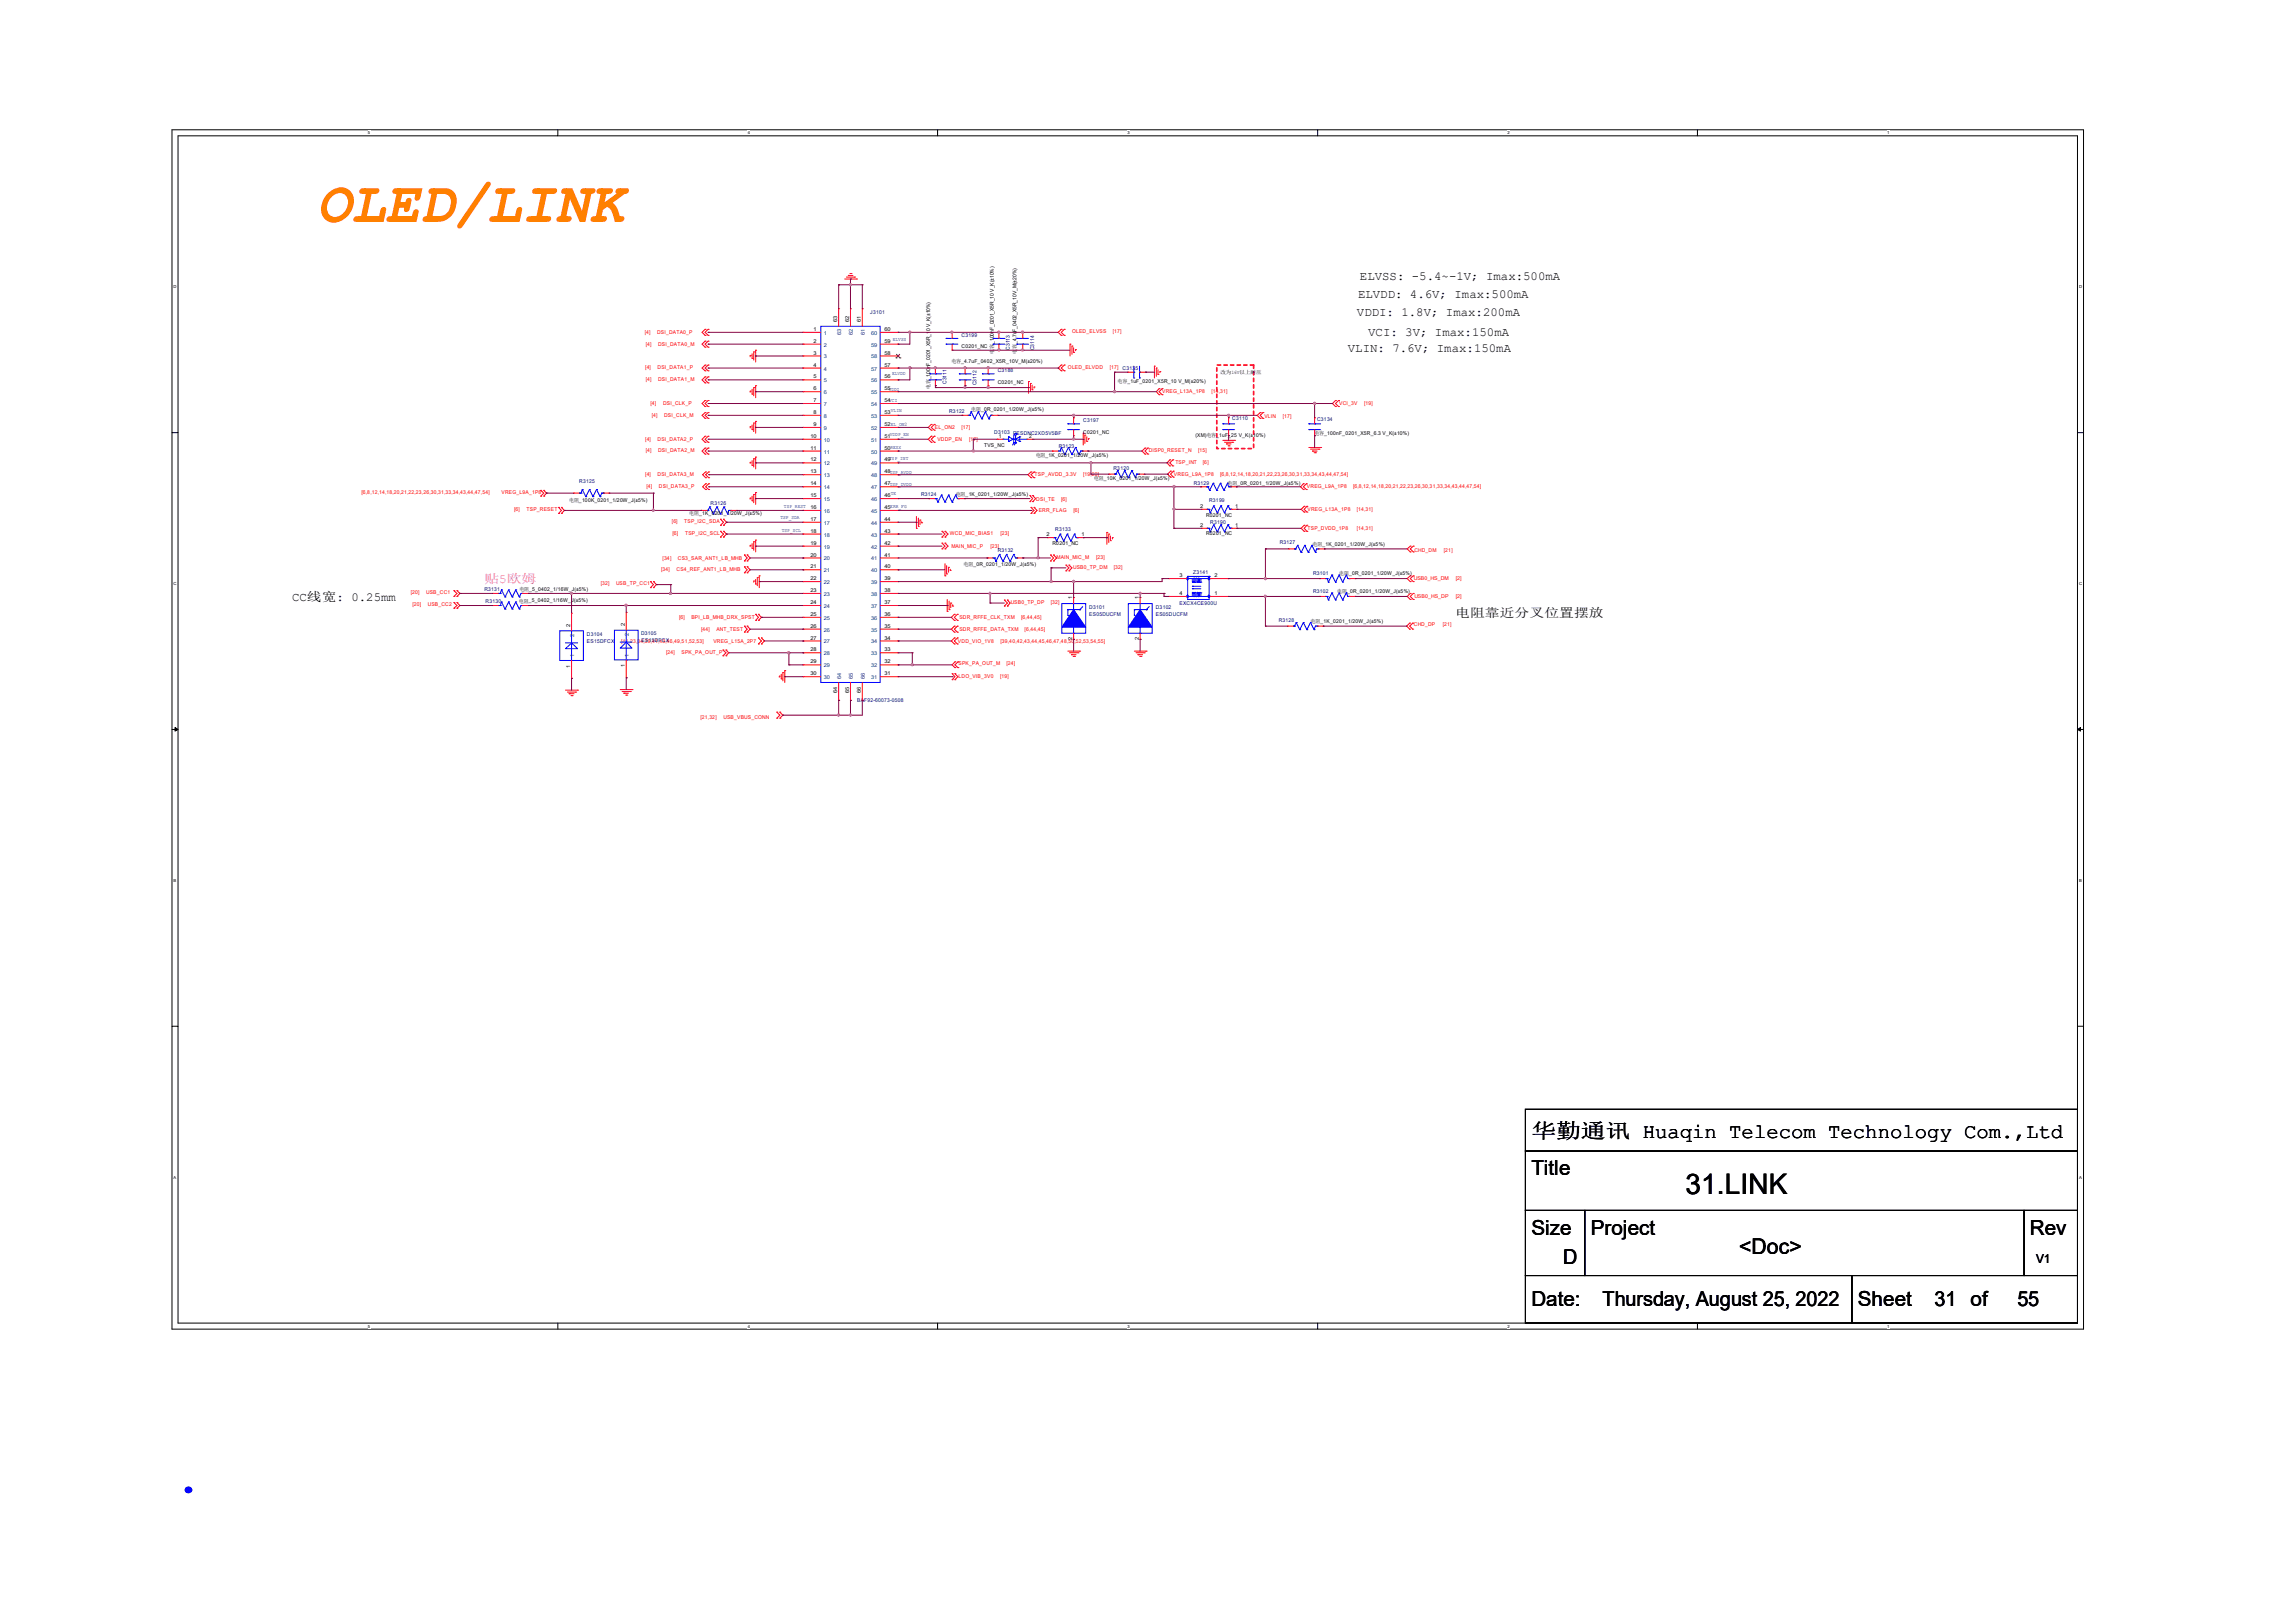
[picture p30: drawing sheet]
<svg xmlns="http://www.w3.org/2000/svg" width="350mm" height="250mm" viewBox="0 0 350 250" stroke-linecap="round" stroke-linejoin="round" font-family="sans-serif">
<defs><g id="words">
<text font-size="8.8" fill="#ff8000" x="48.8" y="34.2">OLED/LINK</text>
<text font-size="8.5" fill="#00f" x="26.5" y="229.9">.</text>
<text font-size="4.4" x="259.7" y="183.9">31.LINK</text>
<text font-size="3.3" x="267.9" y="193.1">&lt;Doc&gt;</text>
<g font-size="3.2">
<text x="235.9" y="175.2">华勤通讯 Huaqin Telecom Technology Com.,Ltd</text>
<text x="235.9" y="181">Title</text>
<text x="235.9" y="190.2">Size</text>
<text x="245.1" y="190.2">Project</text>
<text x="312.7" y="190.2">Rev</text>
<text x="240.8" y="194.7">D</text>
<text x="235.9" y="201.1">Date:</text>
<text x="246.9" y="201.1">Thursday, August 25, 2022</text>
<text x="286.2" y="201.1">Sheet</text>
<text x="298" y="201.1">31 of</text>
<text x="310.8" y="201.1">55</text>
</g>
<g font-size="1.9">
<text x="209.2" y="45.9">ELVDD: 4.6V; Imax:500mA</text>
<text x="209.5" y="43.1">ELVSS: -5.4~-1V; Imax:500mA</text>
<text x="209" y="48.7">VDDI: 1.8V; Imax:200mA</text>
<text x="210.8" y="51.7">VCI: 3V; Imax:150mA</text>
<text x="207.6" y="54.2">VLIN: 7.6V; Imax:150mA</text>
<text x="45" y="92.6">CC线宽: 0.25mm</text>
<text x="224.2" y="95.1">电阻靠近分叉位置摆放</text>
<text x="313.6" y="194.5">V1</text>
</g>
<text font-size="1.9" fill="#f0f" x="74.6" y="89.8">贴5欧姆</text>
<g font-size=".8" fill="#f00">
<text x="99.3" y="51.4">[4]</text>
<text x="99.5" y="53.2">[4]</text>
<text x="101.2" y="51.4">DSI_DATA0_P</text>
<text x="101.4" y="53.2">DSI_DATA0_M</text>
<text x="165.1" y="51.3">OLED_ELVSS</text>
<text x="171.4" y="51.3">[17]</text>
<text x="99.4" y="56.9">[4]</text>
<text x="99.5" y="58.7">[4]</text>
<text x="101.3" y="56.9">DSI_DATA1_P</text>
<text x="101.4" y="58.7">DSI_DATA1_M</text>
<text x="164.5" y="56.9">OLED_ELVDD</text>
<text x="170.9" y="56.9">[17]</text>
<text x="100.2" y="62.4">[4]</text>
<text x="100.4" y="64.2">[4]</text>
<text x="102.1" y="62.4">DSI_CLK_P</text>
<text x="102.3" y="64.2">DSI_CLK_M</text>
<text x="179" y="60.5">VREG_L13A_1P8</text>
<text x="186.6" y="60.5">[14,31]</text>
<text x="194.8" y="64.3">VLIN</text>
<text x="197.6" y="64.3">[17]</text>
<text x="206.3" y="62.4">VCI_3V</text>
<text x="210.1" y="62.4">[19]</text>
<text x="99.4" y="67.9">[4]</text>
<text x="99.5" y="69.7">[4]</text>
<text x="101.3" y="67.9">DSI_DATA2_P</text>
<text x="101.4" y="69.7">DSI_DATA2_M</text>
<text x="144" y="66">EL_ON2</text>
<text x="144.4" y="68">VDDP_EN</text>
<text x="148.1" y="66">[17]</text>
<text x="149.3" y="68">[17]</text>
<text x="177" y="69.7">DISP0_RESET_N</text>
<text x="181.1" y="71.5">TSP_INT</text>
<text x="184.6" y="69.7">[15]</text>
<text x="185.3" y="71.5">[6]</text>
<text x="55.7" y="76.1">[6,8,12,14,18,20,21,22,23,26,30,31,33,34,43,44,47,54]</text>
<text x="77.3" y="76.1">VREG_L9A_1P8</text>
<text x="99.4" y="73.3">[4]</text>
<text x="99.6" y="75.2">[4]</text>
<text x="101.3" y="73.3">DSI_DATA3_M</text>
<text x="101.5" y="75.2">DSI_DATA3_P</text>
<text x="159.4" y="73.3">TSP_AVDD_3.3V</text>
<text x="159.6" y="77.1">DSI_TE</text>
<text x="163.5" y="77.1">[6]</text>
<text x="166.8" y="73.3">[19,20]</text>
<text x="180.8" y="73.3">VREG_L9A_1P8</text>
<text x="188" y="73.3">[6,8,12,14,18,20,21,22,23,26,30,31,33,34,43,44,47,54]</text>
<text x="201.3" y="75.2">VREG_L9A_1P8</text>
<text x="208.5" y="75.2">[6,8,12,14,18,20,21,22,23,26,30,31,33,34,43,44,47,54]</text>
<text x="79.2" y="78.7">[6]</text>
<text x="81.1" y="78.7">TSP_RESET</text>
<text x="103.5" y="80.6">[6]</text>
<text x="103.6" y="82.5">[6]</text>
<text x="105.4" y="80.6">TSP_I2C_SDA</text>
<text x="105.5" y="82.5">TSP_I2C_SCL</text>
<text x="146.3" y="82.5">WCD_MIC_BIAS1</text>
<text x="154.1" y="82.5">[23]</text>
<text x="160" y="78.9">ERR_FLAG</text>
<text x="165.4" y="78.9">[6]</text>
<text x="201.4" y="78.7">VREG_L13A_1P8</text>
<text x="201.4" y="81.6">TSP_DVDD_1P8</text>
<text x="209" y="78.7">[14,31]</text>
<text x="209" y="81.6">[14,31]</text>
<text x="101.9" y="88">[34]</text>
<text x="102.1" y="86.2">[34]</text>
<text x="104.2" y="88">CS4_REF_ANT1_LB_MHB</text>
<text x="104.4" y="86.2">CS3_SAR_ANT1_LB_MHB</text>
<text x="146.6" y="84.3">MAIN_MIC_P</text>
<text x="152.6" y="84.3">[23]</text>
<text x="162.8" y="86.2">MAIN_MIC_M</text>
<text x="165.3" y="87.7">USB0_TP_DM</text>
<text x="168.9" y="86.2">[23]</text>
<text x="171.6" y="87.7">[32]</text>
<text x="217.8" y="89.3">USB0_HS_DM</text>
<text x="217.9" y="85">CHD_DM</text>
<text x="222.4" y="85">[21]</text>
<text x="224.3" y="89.3">[2]</text>
<text x="63.3" y="91.5">[20]</text>
<text x="63.6" y="93.4">[20]</text>
<text x="65.7" y="91.5">USB_CC1</text>
<text x="65.9" y="93.4">USB_CC2</text>
<text x="92.6" y="90.2">[32]</text>
<text x="94.9" y="90.2">USB_TP_CC1</text>
<text x="104.6" y="95.3">[6]</text>
<text x="106.5" y="95.3">BPI_LB_MHB_DRX_SPST</text>
<text x="147.8" y="95.4">SDR_RFFE_CLK_TXM</text>
<text x="155.7" y="93.1">USB0_TP_DP</text>
<text x="157.3" y="95.4">[6,44,45]</text>
<text x="161.9" y="93.1">[32]</text>
<text x="217.9" y="92.1">USB0_HS_DP</text>
<text x="224.3" y="92.1">[2]</text>
<text x="95.7" y="99">[14,23,34,39,41,43,46,49,51,52,53]</text>
<text x="102.6" y="100.8">[24]</text>
<text x="105" y="100.8">SPK_PA_OUT_P</text>
<text x="108" y="97.1">[44]</text>
<text x="109.9" y="99">VREG_L15A_2P7</text>
<text x="110.4" y="97.1">ANT_TEST</text>
<text x="147.6" y="99">VDD_VIO_1V8</text>
<text x="147.8" y="97.2">SDR_RFFE_DATA_TXM</text>
<text x="154.1" y="99">[39,40,42,43,44,45,46,47,48,50,52,53,54,55]</text>
<text x="157.8" y="97.2">[6,44,45]</text>
<text x="217.8" y="96.5">CHD_DP</text>
<text x="222.3" y="96.5">[21]</text>
<text x="147.7" y="104.4">LDO_VIB_3V0</text>
<text x="147.7" y="102.5">SPK_PA_OUT_M</text>
<text x="154.1" y="104.4">[19]</text>
<text x="155" y="102.5">[24]</text>
<text x="107.9" y="110.8">[21,32]</text>
<text x="111.5" y="110.8">USB_VBUS_CONN</text>
</g>
<g font-size=".8">
<text x="125.3" y="51">1</text>
<text x="125.3" y="52.8">2</text>
<text x="129" y="49.6" transform="rotate(-90 129 49.6)">63</text>
<text x="130.8" y="49.6" transform="rotate(-90 130.8 49.6)">62</text>
<text x="132.6" y="49.6" transform="rotate(-90 132.6 49.6)">61</text>
<text x="136.2" y="52.8">59</text>
<text x="136.2" y="51">60</text>
<text x="148.1" y="53.6">C0201_NC</text>
<text x="125.3" y="54.6">3</text>
<text x="125.3" y="56.5">4</text>
<text x="125.3" y="58.3">5</text>
<text x="136.2" y="58.3">56</text>
<text x="136.2" y="56.5">57</text>
<text x="136.2" y="54.6">58</text>
<text x="143.3" y="60" transform="rotate(-90 143.3 60)">电容_100nF_0201_X5R_10 V_K(±10%)</text>
<text x="146.6" y="55.9">电容_4.7uF_0402_X5R_10V_M(±20%)</text>
<text x="153.1" y="54.5" transform="rotate(-90 153.1 54.5)">电容_100nF_0201_X5R_10 V_K(±10%)</text>
<text x="153.7" y="59.1">C0201_NC</text>
<text x="156.6" y="54.5" transform="rotate(-90 156.6 54.5)">电容_4.7uF_0402_X5R_10V_M(±20%)</text>
<text x="172.2" y="59">电容_1uF_0201_X5R_10 V_M(±20%)</text>
<text x="188" y="57.6">改为16V以上耐压</text>
<text x="125.3" y="60.1">6</text>
<text x="125.3" y="61.9">7</text>
<text x="125.3" y="63.8">8</text>
<text x="125.3" y="65.6">9</text>
<text x="136.2" y="65.6">52EL_ON2</text>
<text x="136.2" y="63.8">53</text>
<text x="136.2" y="61.9">54VCI</text>
<text x="136.2" y="60.1">55VDDI</text>
<text x="149.6" y="63.4">电阻_0R_0201_1/20W_J(±5%)</text>
<text x="124.9" y="67.4">10</text>
<text x="124.9" y="69.3">11</text>
<text x="124.9" y="71.1">12</text>
<text x="136.2" y="71.1">49</text>
<text x="136.2" y="69.3">50RESX</text>
<text x="136.2" y="67.4">51</text>
<text x="151.6" y="68.9">TVS_NC</text>
<text x="153.9" y="67.5">1</text>
<text x="158.5" y="67.5">2</text>
<text x="159.5" y="70.4">电阻_1K_0201_1/20W_J(±5%)</text>
<text x="166.9" y="66.8">C0201_NC</text>
<text x="184.2" y="67.3">(XM)电容_1uF_25 V_K(±10%)</text>
<text x="202.5" y="66.9">电容_100nF_0201_X5R_6.3 V_K(±10%)</text>
<text x="87.7" y="77.3">电阻_100K_0201_1/20W_J(±5%)</text>
<text x="124.9" y="72.9">13</text>
<text x="124.9" y="74.8">14</text>
<text x="124.9" y="76.6">15</text>
<text x="136.2" y="76.6">46</text>
<text x="136.2" y="74.8">47TSP_DVDD</text>
<text x="136.2" y="72.9">48TSP_AVDD</text>
<text x="147.2" y="76.4">电阻_1K_0201_1/20W_J(±5%)</text>
<text x="168.5" y="74">电阻_10K_0201_1/20W_J(±5%)</text>
<text x="189.1" y="74.7">电阻_0R_0201_1/20W_J(±5%)</text>
<text x="106.2" y="79.4">电阻_1K_0201_1/20W_J(±5%)</text>
<text x="124.9" y="78.4">16</text>
<text x="124.9" y="80.2">17</text>
<text x="124.9" y="82">18</text>
<text x="124.9" y="83.9">19</text>
<text x="136.2" y="83.9">42</text>
<text x="136.2" y="82">43</text>
<text x="136.2" y="80.2">44</text>
<text x="136.2" y="78.4">45ERR_FG</text>
<text x="161.2" y="82.6">2</text>
<text x="162.1" y="84">R0201_NC</text>
<text x="166.6" y="82.6">1</text>
<text x="184.9" y="78.2">2</text>
<text x="184.9" y="81.2">2</text>
<text x="185.8" y="79.6">R0201_NC</text>
<text x="185.8" y="82.5">R0201_NC</text>
<text x="190.3" y="78.2">1</text>
<text x="190.3" y="81.2">1</text>
<text x="124.9" y="85.7">20</text>
<text x="124.9" y="87.6">21</text>
<text x="124.9" y="89.4">22</text>
<text x="136.2" y="89.4">39</text>
<text x="136.2" y="87.6">40</text>
<text x="136.2" y="85.7">41</text>
<text x="148.4" y="87.3">电阻_0R_0201_1/20W_J(±5%)</text>
<text x="181.7" y="88.9">3</text>
<text x="187.1" y="88.9">2</text>
<text x="202.2" y="84.1">电阻_1K_0201_1/20W_J(±5%)</text>
<text x="206.3" y="88.6">电阻_0R_0201_1/20W_J(±5%)</text>
<text x="79.9" y="92.8">电阻_5_0402_1/16W_J(±5%)</text>
<text x="80" y="91.1">电阻_5_0402_1/16W_J(±5%)</text>
<text x="124.9" y="91.2">23</text>
<text x="124.9" y="93.1">24</text>
<text x="124.9" y="94.9">25</text>
<text x="136.2" y="94.9">36</text>
<text x="136.2" y="93.1">37</text>
<text x="136.2" y="91.2">38</text>
<text x="165.2" y="92.3" transform="rotate(-90 165.2 92.3)">1</text>
<text x="175.4" y="92.3" transform="rotate(-90 175.4 92.3)">1</text>
<text x="181.7" y="91.7">4</text>
<text x="187.1" y="91.7">1</text>
<text x="206" y="91.3">电阻_0R_0201_1/20W_J(±5%)</text>
<text x="87.8" y="96.5" transform="rotate(-90 87.8 96.5)">2</text>
<text x="96.3" y="96.4" transform="rotate(-90 96.3 96.4)">2</text>
<text x="124.9" y="96.7">26</text>
<text x="124.9" y="98.5">27</text>
<text x="124.9" y="100.3">28</text>
<text x="136.2" y="100.3">33</text>
<text x="136.2" y="98.5">34</text>
<text x="136.2" y="96.7">35</text>
<text x="165.2" y="98.6" transform="rotate(-90 165.2 98.6)">2</text>
<text x="175.4" y="98.6" transform="rotate(-90 175.4 98.6)">2</text>
<text x="201.9" y="96">电阻_1K_0201_1/20W_J(±5%)</text>
<text x="87.8" y="102.8" transform="rotate(-90 87.8 102.8)">1</text>
<text x="96.3" y="102.8" transform="rotate(-90 96.3 102.8)">1</text>
<text x="124.9" y="102.2">29</text>
<text x="124.9" y="104">30</text>
<text x="129" y="106.7" transform="rotate(-90 129 106.7)">64</text>
<text x="130.8" y="106.7" transform="rotate(-90 130.8 106.7)">65</text>
<text x="132.6" y="106.7" transform="rotate(-90 132.6 106.7)">66</text>
<text x="136.2" y="104">31</text>
<text x="136.2" y="102.2">32</text>
</g>
<g font-size=".8" fill="#004080">
<text x="126.9" y="51.6">1</text>
<text x="126.9" y="53.4">2</text>
<text x="129.6" y="51.7" transform="rotate(-90 129.6 51.7)">63</text>
<text x="131.4" y="51.7" transform="rotate(-90 131.4 51.7)">62</text>
<text x="133.2" y="51.7" transform="rotate(-90 133.2 51.7)">61</text>
<text x="134.2" y="53.4">59</text>
<text x="134.2" y="51.6">60</text>
<text x="126.9" y="55.2">3</text>
<text x="126.9" y="57.1">4</text>
<text x="126.9" y="58.9">5</text>
<text x="134.2" y="58.9">56</text>
<text x="134.2" y="57.1">57</text>
<text x="134.2" y="55.2">58</text>
<text x="126.9" y="60.7">6</text>
<text x="126.9" y="62.5">7</text>
<text x="126.9" y="64.4">8</text>
<text x="134.2" y="64.4">53</text>
<text x="134.2" y="62.5">54</text>
<text x="134.2" y="60.7">55</text>
<text x="126.9" y="66.2">9</text>
<text x="126.9" y="68">10</text>
<text x="126.9" y="69.9">11</text>
<text x="126.9" y="71.7">12</text>
<text x="134.2" y="71.7">49</text>
<text x="134.2" y="69.9">50</text>
<text x="134.2" y="68">51</text>
<text x="134.2" y="66.2">52</text>
<text x="126.9" y="73.5">13</text>
<text x="126.9" y="75.4">14</text>
<text x="126.9" y="77.2">15</text>
<text x="134.2" y="77.2">46</text>
<text x="134.2" y="75.4">47</text>
<text x="134.2" y="73.5">48</text>
<text x="126.9" y="79">16</text>
<text x="126.9" y="80.8">17</text>
<text x="126.9" y="82.6">18</text>
<text x="134.2" y="82.6">43</text>
<text x="134.2" y="80.8">44</text>
<text x="134.2" y="79">45</text>
<text x="126.9" y="84.5">19</text>
<text x="126.9" y="86.3">20</text>
<text x="126.9" y="88.1">21</text>
<text x="126.9" y="90">22</text>
<text x="134.2" y="90">39</text>
<text x="134.2" y="88.1">40</text>
<text x="134.2" y="86.3">41</text>
<text x="134.2" y="84.5">42</text>
<text x="126.9" y="91.8">23</text>
<text x="126.9" y="93.6">24</text>
<text x="126.9" y="95.5">25</text>
<text x="134.2" y="95.5">36</text>
<text x="134.2" y="93.6">37</text>
<text x="134.2" y="91.8">38</text>
<text x="88.4" y="101.3" transform="rotate(-90 88.4 101.3)">1</text>
<text x="88.4" y="98.1" transform="rotate(-90 88.4 98.1)">2</text>
<text x="96.9" y="101.2" transform="rotate(-90 96.9 101.2)">1</text>
<text x="96.9" y="98" transform="rotate(-90 96.9 98)">2</text>
<text x="126.9" y="97.3">26</text>
<text x="126.9" y="99.1">27</text>
<text x="126.9" y="100.9">28</text>
<text x="134.2" y="100.9">33</text>
<text x="134.2" y="99.1">34</text>
<text x="134.2" y="97.3">35</text>
<text x="126.9" y="102.8">29</text>
<text x="126.9" y="104.6">30</text>
<text x="129.6" y="104.7" transform="rotate(-90 129.6 104.7)">64</text>
<text x="131.4" y="104.7" transform="rotate(-90 131.4 104.7)">65</text>
<text x="133.2" y="104.7" transform="rotate(-90 133.2 104.7)">66</text>
<text x="134.2" y="104.6">31</text>
<text x="134.2" y="102.8">32</text>
</g>
<g font-size=".8" fill="#000080">
<text x="134.1" y="48.3">J3101</text>
<text x="137.5" y="52.5">ELVSS</text>
<text x="148.1" y="51.9">C3199</text>
<text x="155.6" y="53.9" transform="rotate(-90 155.6 53.9)">C3113</text>
<text x="159.3" y="53.9" transform="rotate(-90 159.3 53.9)">C3114</text>
<text x="137.4" y="57.7">ELVDD</text>
<text x="145.8" y="59.2" transform="rotate(-90 145.8 59.2)">C3111</text>
<text x="150.4" y="59.3" transform="rotate(-90 150.4 59.3)">C3112</text>
<text x="153.7" y="57.3">C3188</text>
<text x="172.9" y="57">C3135</text>
<text x="137.2" y="63.5">VLIN</text>
<text x="146.2" y="63.6">R3122</text>
<text x="166.9" y="65">C3197</text>
<text x="189.8" y="64.7">C3110</text>
<text x="202.9" y="64.9">C3134</text>
<text x="137" y="70.9">TSP_INT</text>
<text x="137.1" y="67.2">VDDP_EN</text>
<text x="153.2" y="66.9">D3103 PESDNC2XD5V5BF</text>
<text x="163.1" y="69.1">R3123</text>
<text x="89.2" y="74.4">R3125</text>
<text x="109.5" y="77.7">R3126</text>
<text x="137.2" y="76.2">TE</text>
<text x="141.9" y="76.5">R3124</text>
<text x="171.5" y="72.4">R3120</text>
<text x="183.9" y="74.7">R3129</text>
<text x="186.3" y="77.4">R3199</text>
<text x="120.2" y="80">TSP_SDA</text>
<text x="120.4" y="82">TSP_SCL</text>
<text x="120.8" y="78.3">TSP_REST</text>
<text x="162.6" y="81.8">R3133</text>
<text x="186.4" y="80.7">R3190</text>
<text x="197.1" y="83.9">R3127</text>
<text x="153.7" y="85.1">R3132</text>
<text x="183.8" y="88.4">Z3141</text>
<text x="202.3" y="88.6">R3101</text>
<text x="74.6" y="91">R3131</text>
<text x="74.8" y="92.9">R3130</text>
<text x="167.8" y="93.7">D3101</text>
<text x="167.8" y="94.8">ES05DUCFM</text>
<text x="178.1" y="93.7">D3102</text>
<text x="178.1" y="94.8">ES05DUCFM</text>
<text x="181.7" y="93.2">EXCX4CE900U</text>
<text x="197" y="95.8">R3128</text>
<text x="202.3" y="91.4">R3102</text>
<text x="90.4" y="97.9">D3104</text>
<text x="90.4" y="99">ES15DFCX</text>
<text x="98.8" y="97.8">D3105</text>
<text x="98.8" y="98.9">ES15DFCX</text>
<text x="132" y="108.1">BAF92-60073-0508</text>
</g>
<g font-size=".6">
<text x="56.7" y="20.7">5</text>
<text x="115.2" y="20.7">4</text>
<text x="173.7" y="20.7">3</text>
<text x="232.2" y="20.7">2</text>
<text x="290.7" y="20.7">1</text>
<text x="26.7" y="44.4">D</text>
<text x="320.3" y="44.4">D</text>
<text x="26.7" y="90.1">C</text>
<text x="320.3" y="90.1">C</text>
<text x="26.7" y="135.8">B</text>
<text x="320.3" y="135.8">B</text>
<text x="26.7" y="181.5">A</text>
<text x="320.3" y="181.5">A</text>
<text x="56.7" y="204.5">5</text>
<text x="115.2" y="204.5">4</text>
<text x="173.7" y="204.5">3</text>
<text x="232.2" y="204.5">2</text>
<text x="290.7" y="204.5">1</text>
</g>
</g></defs>
<path d="M26.5 20h294.5v184.7h-294.5zM27.4 20.9h292.6v182.9h-292.6z" fill="none" stroke="#000" stroke-width=".15"/>
<g fill="#fff">
<path d="M56.7 20.1h.3v.7h-.3z"/>
<path d="M56.7 203.9h.3v.8h-.3z"/>
</g>
<path d="M85.9 20v.9M85.9 203.8v.9" fill="none" stroke="#000" stroke-width=".15"/>
<g fill="#fff">
<path d="M115.2 20.1h.3v.7h-.3z"/>
<path d="M115.2 203.9h.3v.8h-.3z"/>
</g>
<path d="M144.4 20v.9M144.4 203.8v.9" fill="none" stroke="#000" stroke-width=".15"/>
<g fill="#fff">
<path d="M173.7 20.1h.3v.7h-.3z"/>
<path d="M173.7 203.9h.3v.8h-.3z"/>
</g>
<path d="M203 20v.9M203 203.8v.9" fill="none" stroke="#000" stroke-width=".15"/>
<g fill="#fff">
<path d="M232.2 20.1h.4v.7h-.4z"/>
<path d="M232.2 203.9h.4v.8h-.4z"/>
</g>
<path d="M261.5 20v.9M261.5 203.8v.9" fill="none" stroke="#000" stroke-width=".15"/>
<g fill="#fff">
<path d="M290.7 20.1h.4v.7h-.4z"/>
<path d="M290.7 203.9h.4v.8h-.4z"/>
<path d="M26.7 43.8h.5v.7h-.5z"/>
<path d="M320.3 43.8h.5v.7h-.5z"/>
<path d="M26.7 89.5h.5v.7h-.5z"/>
<path d="M320.3 89.5h.5v.7h-.5z"/>
</g>
<path d="M26.5 66.6h.9M320 66.6h1" fill="none" stroke="#000" stroke-width=".15"/>
<g fill="#fff">
<path d="M26.7 135.2h.5v.7h-.5z"/>
<path d="M320.3 135.2h.4v.7h-.4z"/>
</g>
<path d="M26.5 112.4h.9M320 112.4h1" fill="none" stroke="#000" stroke-width=".15"/>
<path d="M27 112.1l.4 .3-.4 .2zM320 112.4l.5-.3v.5z" fill="#000" stroke="#000" stroke-width=".15"/>
<g fill="#fff">
<path d="M26.7 180.9h.4v.8h-.4z"/>
<path d="M320.3 180.9h.4v.8h-.4z"/>
</g>
<path d="M26.5 158.1h.9M320 158.1h1M235 177.3h85v9.1h-85zM235 170.9h85v6.4h-85zM235 186.4h9.1v10.1h-9.1zM235 196.5h50.3v7.3h-50.3zM244.1 186.4h67.7v10.1h-67.7zM285.3 196.5h34.7v7.3h-34.7zM311.8 186.4h8.2v10.1h-8.2z" fill="none" stroke="#000" stroke-width=".15"/>
<path d="M187.4 56.2h5.7v12.9h-5.7z" fill="none" stroke="#f00" stroke-width=".25" stroke-dasharray=".5"/>
<g fill="none" stroke="#f00" stroke-width=".15">
<path d="M108.6 50.7l-.4 .5 .4 .5M108.6 52.5l-.4 .5 .4 .5M108.6 56.2l-.4 .5 .4 .4M108.6 58l-.4 .5 .4 .5M108.6 50.7h.1M108.6 51.7h.1M108.6 52.5h.1M108.6 53.5h.1M108.6 56.2h.1M108.6 57.1h.1M108.6 58h.1M108.6 59h.1"/>
<path d="M109.1 50.7h.1M109.1 51.7h.1M109.1 52.5h.1M109.1 53.5h.1M109.1 56.2h.1M109.1 57.1h.1M109.1 58h.1M109.1 59h.1M109.1 50.7l-.5 .5 .5 .5M109.1 52.5l-.5 .5 .5 .5M109.1 56.2l-.5 .5 .5 .4M109.1 58l-.5 .5 .5 .5"/>
<path d="M115.6 54.7h.1M115.6 54.7v.3M115.9 55.2h.1M115.9 54.5v.7M115.9 60v.7M116.1 54.2h.1M116.1 59.7h.1M116.1 54.2v1.3M116.1 59.7v1.3M116.4 53.9h.1M116.4 59.4h.1M116.4 53.9v1.9"/>
<path d="M116.4 59.4v1.9M123.7 51.2h.1M123.7 53h.1M123.7 54.8h.1M123.7 56.7h.1M123.7 58.5h.1M123.7 51.2h2.7M123.7 53h2.7M123.7 54.8h2.7M123.7 56.7h2.7M123.7 58.5h2.7M129.2 47.6h.1"/>
<path d="M129.2 47.6v2.7M130.1 43h1.8M130.4 42.7h1.3M130.7 42.4h.7M130.7 42.4h.1M130.9 42.1h.2M131 47.6h.1M131 47.6v2.7M131.1 42.1h.1M131.7 42.7h.1M131.9 43h.1M132.8 47.6h.1"/>
<path d="M132.8 47.6v2.7M135.6 51.2h2.7M135.6 53h2.7M135.6 54.8h2.7M135.6 56.7h2.7M135.6 58.5h2.7M138.3 58.5h.1M138.3 56.7h.1M138.3 54.8h.1M138.3 53h.1M138.3 51.2h.1M144.1 56.7h.1"/>
<path d="M144.1 59.4h.1M144.1 56.7v.9M144.1 58.5v.9M146.7 51.2h.1M146.7 53.9h.1M146.7 51.2v.9M146.7 53v.9M148.7 56.7h.1M148.7 59.4h.1M148.7 56.7v.9M148.7 58.5v.9M152.2 56.7h.1"/>
<path d="M152.2 59.4h.1M152.2 56.7v.9M152.2 58.5v.9M153.9 51.2h.1M153.9 53.9h.1M153.9 51.2v.9M153.9 53v.9M157.6 51.2h.1M157.6 53.9h.1M157.6 51.2v.9M157.6 53v.9M158.4 58.8h.1"/>
<path d="M158.4 58.8v1.8M158.7 59.1h.1M158.7 59.1v1.2M159 59.3v.7M159.3 59.6h.1M159.3 59.6v.2M163.5 56.2l-.5 .5 .5 .4M163.5 50.7l-.5 .5 .5 .5M163.5 57.1h.1M163.5 56.2h.1M163.5 51.7h.1M163.5 50.7h.1"/>
<path d="M164 56.2l-.5 .5 .5 .4M164 50.7l-.5 .5 .5 .5M164 56.2h.1M164 57.1h.1M164 50.7h.1M164 51.7h.1M164.8 53h.1M164.8 53v1.8M165.1 53.3h.1M165.1 53.3v1.3M165.4 54.3h.1M165.4 53.6v.7"/>
<path d="M165.7 53.9h.1M165.7 53.9v.1M173.7 57.3h.1M173.7 57.3h1M175.6 57.3h.9M176.5 57.3h.1M177.8 56.4h.1M177.8 56.4v1.8M178.1 56.7h.1M178.1 56.7v1.3M178.4 57.7h.1M178.4 56.9v.8"/>
<path d="M178.6 59.9l-.5 .4 .5 .5M178.6 59.9h.1M178.7 57.2h.1M178.7 57.2v.2M179 59.9h.1M179 59.9l-.4 .4 .4 .5M83.3 75.5h.1M83.3 76.4h.1M83.3 75.5l.5 .5-.5 .4M83.8 75.5l.4 .5-.4 .4M83.8 76.4h.1M83.8 75.5h.1"/>
<path d="M86.1 78.2l.4 .4-.4 .5M86.1 79.1h.1M86.1 78.2h.1M86.5 78.2h.1M86.5 79.1h.1M86.5 78.2l.4 .4-.4 .5M88.3 76h.9M88.3 76h.1M92.9 76h.9M93.8 76h.1M108 78.6h.9M108 78.6h.1"/>
<path d="M108.6 61.7l-.4 .5 .4 .4M108.6 63.6l-.4 .4 .4 .4M108.6 67.2l-.4 .5 .4 .4M108.6 69l-.4 .5 .4 .4M108.6 61.7h.1M108.6 62.6h.1M108.6 63.6h.1M108.6 64.4h.1M108.6 67.2h.1M108.6 68.1h.1M108.6 69h.1M108.6 69.9h.1"/>
<path d="M108.7 72.7h.1M108.7 73.6h.1M108.7 74.5h.1M108.7 75.4h.1M108.7 72.7l-.5 .4 .5 .5M108.7 74.5l-.5 .5 .5 .4M109.1 61.7h.1M109.1 62.6h.1M109.1 63.6h.1M109.1 64.4h.1M109.1 67.2h.1M109.1 68.1h.1"/>
<path d="M109.1 69h.1M109.1 69.9h.1M109.1 61.7l-.5 .5 .5 .4M109.1 63.6l-.5 .4 .5 .4M109.1 67.2l-.5 .5 .5 .4M109.1 69l-.5 .5 .5 .4M109.2 72.7l-.5 .4 .5 .5M109.2 74.5l-.5 .5 .5 .4M109.2 72.7h.1M109.2 73.6h.1M109.2 74.5h.1M109.2 75.4h.1"/>
<path d="M111 80l.5 .4-.5 .5M111 80h.1M111.5 80h.1M111.5 80l.4 .4-.4 .5M112.6 78.6h.9M113.5 78.6h.1M115.6 60.3h.1M115.6 65.7h.1M115.6 71.2h.1M115.6 76.7h.1M115.6 60.3v.1M115.6 65.7v.2"/>
<path d="M115.6 71.2v.2M115.6 76.7v.2M115.9 60.7h.1M115.9 66.2h.1M115.9 71.7h.1M115.9 77.1h.1M115.9 65.5v.7M115.9 71v.7M115.9 76.4v.7M116.1 65.2h.1M116.1 70.7h.1M116.1 76.2h.1"/>
<path d="M116.1 65.2v1.3M116.1 70.7v1.2M116.1 76.2v1.2M116.4 64.9h.1M116.4 70.4h.1M116.4 75.9h.1M116.4 64.9v1.8M116.4 70.4v1.8M116.4 75.9v1.8M123.7 60.3h.1M123.7 62.2h.1M123.7 64h.1"/>
<path d="M123.7 65.8h.1M123.7 67.7h.1M123.7 69.5h.1M123.7 71.3h.1M123.7 73.1h.1M123.7 75h.1M123.7 76.8h.1M123.7 78.6h.1M123.7 69.5h2.7M123.7 76.8h2.7M123.7 64h2.7M123.7 67.7h2.7"/>
<path d="M123.7 75h2.7M123.7 60.3h2.7M123.7 62.2h2.7M123.7 65.8h2.7M123.7 71.3h2.7M123.7 73.1h2.7M123.7 78.6h2.7M135.6 69.5h2.7M135.6 76.8h2.7M135.6 64h2.7M135.6 67.7h2.7M135.6 75h2.7"/>
<path d="M135.6 60.3h2.7M135.6 62.2h2.7M135.6 65.8h2.7M135.6 71.3h2.7M135.6 73.1h2.7M135.6 78.6h2.7M138.3 78.6h.1M138.3 76.8h.1M138.3 75h.1M138.3 73.1h.1M138.3 71.3h.1M138.3 69.5h.1"/>
<path d="M138.3 67.7h.1M138.3 65.8h.1M138.3 64h.1M138.3 62.2h.1M138.3 60.3h.1M141.2 79.6v1.8M141.5 79.8v1.3M143.1 76.8h.9M143.1 76.8h.1M143.5 65.4l-.5 .4 .5 .5M143.5 67.2l-.5 .5 .5 .4M143.5 65.4h.1"/>
<path d="M143.5 66.3h.1M143.5 67.2h.1M143.5 68.1h.1M143.9 65.4l-.4 .4 .4 .5M143.9 67.2l-.4 .5 .4 .4M143.9 66.3h.1M143.9 65.4h.1M143.9 68.1h.1M143.9 67.2h.1M147.7 76.8h.9M148.2 64h.1M148.2 64h.9"/>
<path d="M148.6 76.8h.1M152.8 64h.9M153.6 67.7h.1M153.6 67.7h.9M153.7 64h.1M158.2 67.7h.9M158.7 76.3l.4 .5-.4 .5M158.7 76.3h.1M158.7 77.3h.1M158.8 72.7l-.4 .4 .4 .5M158.8 73.6h.1M158.8 72.7h.1"/>
<path d="M158.8 78.2h.1M158.8 79.1h.1M158.8 78.2l.5 .4-.5 .5M159 60h.1M159.1 76.3h.1M159.1 77.3h.1M159.1 76.3l.4 .5-.4 .5M159.1 67.7h.1M159.3 72.7l-.5 .4 .5 .5M159.3 72.7h.1M159.3 73.6h.1M159.3 78.2h.1"/>
<path d="M159.3 79.1h.1M159.3 78.2l.5 .4-.5 .5M162.1 69.5h.9M162.1 69.5h.1M165.4 64.4h.1M165.4 67.1h.1M165.4 64.4v.9M165.4 66.2v.9M166.7 69.5h.9M166.9 66.7h.1M166.9 66.7v1.8M167.1 67h.1"/>
<path d="M167.1 67v1.3M167.4 68h.1M167.4 67.3v.7M167.6 69.5h.1M167.7 67.6h.1M167.7 67.6v.1M170.8 73h.1M170.8 73h.9M175.4 73h.9M176.3 73h.1M176.4 69l-.5 .5 .5 .4M176.4 69h.1"/>
<path d="M176.4 69.9h.1M176.8 69.9h.1M176.8 69h.1M176.8 69l-.4 .5 .4 .4M178.6 60.8h.1M179 60.8h.1M180.2 70.8l-.4 .5 .4 .5M180.2 71.8h.1M180.2 70.8h.1M180.3 72.6h.1M180.3 73.5h.1M180.3 72.6l-.4 .4 .4 .5"/>
<path d="M180.7 70.8l-.5 .5 .5 .5M180.7 70.8h.1M180.7 71.8h.1M180.8 72.6l-.5 .4 .5 .5M180.8 73.5h.1M180.8 72.6h.1M185 75h.9M185 75h.1M185.1 78.5h.1M185.1 78.5h.9M188.4 67.8h1.8M188.6 68.1h1.3"/>
<path d="M188.9 68.4h.1M188.9 68.4h.7M189.2 68.7h.2M189.3 64.4h.1M189.3 67.1h.1M189.3 64.4v.9M189.3 66.2v.9M189.4 68.7h.1M189.6 75h.9M189.6 78.5h.9M189.9 68.1h.1M190.2 67.8h.1"/>
<path d="M190.5 75h.1M190.5 78.5h.1M194.1 63.6l-.4 .4 .4 .4M194.1 64.4h.1M194.1 63.6h.1M194.6 63.6h.1M194.6 64.4h.1M194.6 63.6l-.5 .4 .5 .4M200.8 74.5l-.4 .5 .4 .4M200.8 75.4h.1M200.8 74.5h.1M200.9 78l-.5 .5 .5 .4"/>
<path d="M200.9 78.9h.1M200.9 78h.1M201.2 74.5h.1M201.2 75.4h.1M201.2 74.5l-.4 .5 .4 .4M201.3 78l-.4 .5 .4 .4M201.3 78h.1M201.3 78.9h.1M201.6 68.9h1.8M201.9 69.2h1.3M202.2 69.5h.1M202.2 69.5h.7"/>
<path d="M202.4 69.7h.2M202.5 64.4h.1M202.5 67.1h.1M202.5 64.4v.9M202.5 66.2v.9M202.6 69.7h.1M203.2 69.2h.1M203.4 68.9h.1M205.7 62.6h.1M205.7 61.7h.1M205.7 61.7l-.4 .5 .4 .4M206.2 61.7l-.5 .5 .5 .4"/>
<path d="M206.2 61.7h.1M206.2 62.6h.1M69.9 92.8l.5 .5-.5 .4M69.9 91l.5 .4-.5 .5M69.9 92.8h.1M69.9 93.7h.1M69.9 91.9h.1M69.9 91h.1M70.4 92.8l.5 .5-.5 .4M70.4 91l.5 .4-.5 .5M70.4 93.7h.1M70.4 92.8h.1"/>
<path d="M70.4 91h.1M70.4 91.9h.1M75.9 93.3h.1M75.9 93.3h.9M75.9 91.4h.1M75.9 91.4h.9M80.5 93.3h.9M80.5 91.4h.9M81.4 93.3h.1M81.4 91.4h.1M88 94.5h.1M88 94.5v2.7"/>
<path d="M96.5 94.3h.1M96.5 94.3v2.8M100.2 90.5h.1M100.2 89.6h.1M100.2 89.6l.5 .5-.5 .4M100.7 89.6l.4 .5-.4 .4M100.7 89.6h.1M100.7 90.5h.1M111 81.8l.5 .5-.5 .4M111 80.9h.1M111 82.7h.1M111 81.8h.1"/>
<path d="M111.5 80.9h.1M111.5 81.8h.1M111.5 82.7h.1M111.5 81.8l.4 .5-.4 .4M114.7 85.5l.4 .4-.4 .5M114.7 87.3l.4 .5-.4 .4M114.7 96.4l.4 .5-.4 .5M114.7 86.4h.1M114.7 85.5h.1M114.7 88.2h.1M114.7 87.3h.1M114.7 96.4h.1"/>
<path d="M114.7 97.4h.1M115.1 85.5l.5 .4-.5 .5M115.1 87.3l.5 .5-.5 .4M115.1 96.4l.5 .5-.5 .5M115.1 85.5h.1M115.1 86.4h.1M115.1 87.3h.1M115.1 88.2h.1M115.1 97.4h.1M115.1 96.4h.1M115.6 84h.1M115.6 84v.2"/>
<path d="M115.9 84.5h.1M115.9 83.7v.8M116.1 83.4h.1M116.1 89.5h.1M116.1 83.4v1.4M116.1 89.5v.2M116.4 94.6l.4 .5-.4 .5M116.4 94.6h.1M116.4 95.6h.1M116.4 83.2h.1M116.4 90h.1M116.4 83.2v1.8"/>
<path d="M116.4 89.2v.8M116.7 89h.1M116.7 89v1.2M116.8 95.6h.1M116.8 94.6h.1M116.8 98.3h.1M116.8 99.2h.1M116.8 94.6l.5 .5-.5 .5M116.8 98.3l.5 .4-.5 .5M117 88.7h.1M117 88.7v1.8M117.3 99.2h.1"/>
<path d="M117.3 98.3h.1M117.3 98.3l.5 .4-.5 .5M123.7 80.4h.1M123.7 82.3h.1M123.7 84.1h.1M123.7 85.9h.1M123.7 87.8h.1M123.7 89.6h.1M123.7 91.4h.1M123.7 93.3h.1M123.7 95.1h.1M123.7 96.9h.1"/>
<path d="M123.7 98.7h.1M123.7 93.3h2.7M123.7 91.4h2.7M123.7 85.9h2.7M123.7 80.4h2.7M123.7 82.3h2.7M123.7 84.1h2.7M123.7 87.8h2.7M123.7 89.6h2.7M123.7 95.1h2.7M123.7 96.9h2.7M123.7 98.7h2.7"/>
<path d="M135.6 93.3h2.7M135.6 91.4h2.7M135.6 85.9h2.7M135.6 80.4h2.7M135.6 82.3h2.7M135.6 84.1h2.7M135.6 87.8h2.7M135.6 89.6h2.7M135.6 95.1h2.7M135.6 96.9h2.7M135.6 98.7h2.7M138.3 98.7h.1"/>
<path d="M138.3 96.9h.1M138.3 95.1h.1M138.3 93.3h.1M138.3 91.4h.1M138.3 89.6h.1M138.3 87.8h.1M138.3 85.9h.1M138.3 84.1h.1M138.3 82.3h.1M138.3 80.4h.1M141.2 81.4h.1M141.5 81.1h.1"/>
<path d="M141.7 80.1h.1M141.7 80.1v.7M142 80.5h.1M142 80.4v.1M145.1 81.8h.1M145.1 82.7h.1M145.1 84.6h.1M145.1 83.7h.1M145.1 81.8l.5 .5-.5 .4M145.1 83.7l.5 .4-.5 .5M145.6 81.8h.1M145.6 82.7h.1"/>
<path d="M145.6 84.6h.1M145.6 83.7h.1M145.6 81.8l.4 .5-.4 .4M145.6 83.7l.4 .4-.4 .5M145.6 88.7h.1M145.6 86.8v1.9M145.8 88.4h.1M145.8 87.1v1.3M145.9 94.2h.1M145.9 92.3v1.9M146.1 87.4h.1M146.1 87.4v.7"/>
<path d="M146.2 93.9h.1M146.2 92.6v1.3M146.4 87.9h.1M146.4 87.7v.2M146.5 92.9h.1M146.5 92.9v.7M146.8 93.4h.1M146.8 93.1v.3M147 94.6l-.4 .5 .4 .5M147 96.4l-.4 .5 .4 .5M147 98.3l-.4 .4 .4 .5M147 95.6h.1"/>
<path d="M147 94.6h.1M147 97.4h.1M147 96.4h.1M147 99.2h.1M147 98.3h.1M147.5 94.6h.1M147.5 95.6h.1M147.5 96.4h.1M147.5 97.4h.1M147.5 98.3h.1M147.5 99.2h.1M147.5 94.6l-.5 .5 .5 .5"/>
<path d="M147.5 96.4l-.5 .5 .5 .5M147.5 98.3l-.5 .4 .5 .5M152.1 85.9h.9M152.1 85.9h.1M154.7 92.4l.5 .5-.5 .5M154.7 93.4h.1M154.7 92.4h.1M155.2 93.4h.1M155.2 92.4h.1M155.2 92.4l.4 .5-.4 .5M156.6 85.9h1M157.6 85.9h.1"/>
<path d="M161.4 82.8h.9M161.4 82.8h.1M161.8 85.5l.5 .4-.5 .5M161.8 85.5h.1M161.8 86.4h.1M162.3 85.5h.1M162.3 86.4h.1M162.3 85.5l.5 .4-.5 .5M164.2 87.9h.1M164.2 87h.1M164.2 87l.5 .5-.5 .4M164.7 87.9h.1"/>
<path d="M164.7 87h.1M164.7 87l.4 .5-.4 .4M165.4 92h.1M165.4 98.5h.1M165.4 92v1M165.4 97.5v1M165.9 82.8h1M166.9 82.8h.1M170.5 82h.1M170.5 82v1.8M170.8 82.3h.1M170.8 82.3v1.3"/>
<path d="M171.1 83.3h.1M171.1 82.6v.7M171.4 82.8h.1M171.4 82.8v.2M175.6 92h.1M175.6 98.5h.1M175.6 92v1M175.6 97.5v1M180 89.1h.1M180 91.9h.1M180 91.9h2.8M180 89.1h2.8"/>
<path d="M185.1 81.4h.1M185.1 81.4h.9M186.4 91.9h2.8M186.4 89.1h2.8M189.2 91.9h.1M189.2 89.1h.1M189.6 81.4h.9M190.5 81.4h.1M198.3 96.4h.1M198.3 96.4h1M198.5 84.6h.1M198.5 84.6h.9"/>
<path d="M200.9 80.9l-.5 .5 .5 .4M200.9 81.8h.1M200.9 80.9h.1M201.3 80.9l-.4 .5 .4 .4M201.3 80.9h.1M201.3 81.8h.1M202.9 96.4h.9M203.1 84.6h.9M203.3 89.1h.1M203.3 91.9h.1M203.3 91.9h.9M203.3 89.1h.9"/>
<path d="M203.8 96.4h.1M204 84.6h.1M207.9 91.9h.8M207.9 89.1h.8M208.7 89.1h.1M208.7 91.9h.1M217.2 96l-.5 .4 .5 .5M217.2 96h.1M217.2 96.9h.1M217.2 89.6h.1M217.2 88.7h.1M217.2 92.3h.1"/>
<path d="M217.2 91.4h.1M217.2 84.1h.1M217.2 85h.1M217.2 88.7l-.4 .4 .4 .5M217.2 91.4l-.4 .5 .4 .4M217.2 84.1l-.4 .5 .4 .4M217.6 96l-.4 .4 .4 .5M217.6 96.9h.1M217.6 96h.1M217.7 88.7l-.5 .4 .5 .5M217.7 91.4l-.5 .5 .5 .4M217.7 84.1l-.5 .5 .5 .4"/>
<path d="M217.7 88.7h.1M217.7 89.6h.1M217.7 91.4h.1M217.7 92.3h.1M217.7 85h.1M217.7 84.1h.1M87.1 106.3h1.9M87.4 106.6h1.3M87.7 106.9h.1M87.7 106.9h.7M88 107.2h.1M88 104.5h.1"/>
<path d="M88 101.7v2.8M88.1 107.2h.1M88.7 106.6h.1M89 106.3h.1M95.5 106.2h1.9M95.8 106.5h1.3M96.1 106.8h.1M96.1 106.8h.7M96.4 107.1h.2M96.5 104.4h.1M96.5 101.7v2.7M96.6 107.1h.1"/>
<path d="M97.1 106.5h.1M97.4 106.2h.1M111.4 100.1l.4 .5-.4 .4M111.4 100.1h.1M111.4 101h.1M111.8 100.1l.5 .5-.5 .4M111.8 101h.1M111.8 100.1h.1M119.7 110.6h.1M119.7 109.7h.1M119.7 109.7l.4 .5-.4 .4M120.1 104.2h.1"/>
<path d="M120.1 104.2v.1M120.1 109.7h.1M120.1 110.6h.1M120.1 109.7l.5 .5-.5 .4M120.3 104.6h.1M120.3 103.9v.7M120.6 103.6h.1M120.6 103.6v1.3M120.9 103.3h.1M120.9 103.3v1.8M123.7 100.6h.1M123.7 102.4h.1"/>
<path d="M123.7 104.2h.1M123.7 100.6h2.7M123.7 102.4h2.7M123.7 104.2h2.7M129.2 107.9h.1M129.2 105.1v2.8M131 107.9h.1M131 105.1v2.8M132.8 107.9h.1M132.8 105.1v2.8M135.6 100.6h2.7M135.6 102.4h2.7"/>
<path d="M135.6 104.2h2.7M138.3 104.2h.1M138.3 102.4h.1M138.3 100.6h.1M146.7 103.8h.1M146.7 104.7h.1M146.7 103.8l.4 .4-.4 .5M147.1 101.9l-.4 .5 .4 .4M147.1 103.8h.1M147.1 104.7h.1M147.1 101.9h.1M147.1 102.8h.1"/>
<path d="M147.1 103.8l.5 .4-.5 .5M147.6 101.9l-.5 .5 .5 .4M147.6 102.8h.1M147.6 101.9h.1M164.5 100.3h1.8M164.8 100.6h1.3M165.1 100.8h.7M165.1 100.8h.1M165.3 101.1h.2M165.5 101.1h.1M166.1 100.6h.1M166.3 100.3h.1"/>
<path d="M174.7 100.3h1.9M175 100.6h1.3M175.3 100.8h.1M175.3 100.8h.7M175.6 101.1h.2M175.8 101.1h.1M176.3 100.6h.1M176.6 100.3h.1"/>
</g>
<g fill="none" stroke="#00f" stroke-width=".15">
<path d="M126.4 50.3h9.2v54.8h-9.2zM143.2 57.6h.1M143.2 58.5h.1M143.2 57.6h1.8M143.2 58.5h1.8M144.1 57.6h.1M144.1 58.5h.1M145.7 52.1h.1M145.7 53h.1M145.7 52.1h1.9M145.7 53h1.9M146.7 52.1h.1"/>
<path d="M146.7 53h.1M147.8 57.6h.1M147.8 58.5h.1M147.8 57.6h1.8M147.8 58.5h1.8M148.7 57.6h.1M148.7 58.5h.1M151.3 57.6h.1M151.3 58.5h.1M151.3 57.6h1.9M151.3 58.5h1.9M152.2 57.6h.1"/>
<path d="M152.2 58.5h.1M153 52.1h.1M153 53h.1M153 52.1h1.8M153 53h1.8M153.9 52.1h.1M153.9 53h.1M156.6 52.1h.1M156.6 53h.1M156.6 52.1h1.8M156.6 53h1.8M157.6 52.1h.1"/>
<path d="M157.6 53h.1M174.7 57.3h.1M174.7 58.2h.1M174.7 56.4v1.8M175.6 58.2h.1M175.6 57.3h.1M175.6 56.4v1.8M89.2 76h.1M89.2 76h.3M89.5 76h.1M89.7 75.4l-.2 .6M89.7 75.4h.1"/>
<path d="M89.7 75.4l.5 1.1M90.2 76.5h.1M90.8 75.4h.1M90.8 75.4l.5 1.1M90.8 75.4l-.6 1.1M91.3 76.5h.1M91.9 75.4h.1M91.9 75.4l.5 1.1M91.9 75.4l-.6 1.1M92.4 76.5h.1M92.7 76h.1M92.7 76h.2"/>
<path d="M92.7 76l-.3 .5M92.9 76h.1M108.9 78.6h.2M108.9 78.6h.1M109.1 78.6h.1M109.3 78.1l.6 1.1M109.3 78.1h.1M109.3 78.1l-.2 .5M109.9 79.2h.1M110.4 78.1l.6 1.1M110.4 78.1h.1M110.4 78.1l-.5 1.1"/>
<path d="M111 79.2h.1M111.5 78.1l.6 1.1M111.5 78.1h.1M111.5 78.1l-.5 1.1M112.1 79.2h.1M112.3 78.6h.1M112.3 78.6l-.2 .6M112.3 78.6h.3M112.6 78.6h.1M144 76.8h.1M144 76.8h.3M144.3 76.8h.1"/>
<path d="M144.3 76.8l.2 .6M144.5 77.4h.1M145 76.3h.1M145 76.3l.6 1.1M145 76.3l-.5 1.1M145.6 77.4h.1M146.1 76.3h.1M146.1 76.3l.6 1.1M146.1 76.3l-.5 1.1M146.7 77.4h.1M147.2 76.3h.1M147.2 76.3l.3 .5"/>
<path d="M147.2 76.3l-.5 1.1M147.5 76.8h.1M147.5 76.8h.2M147.7 76.8h.1M149.1 64h.1M149.1 64h.3M149.4 64h.1M149.6 63.4l-.2 .6M149.6 63.4h.1M149.6 63.4l.6 1.1M150.2 64.5h.1M150.7 63.4h.1"/>
<path d="M150.7 63.4l.6 1.1M150.7 63.4l-.5 1.1M151.3 64.5h.1M151.8 63.4h.1M151.8 63.4l.6 1.1M151.8 63.4l-.5 1.1M152.4 64.5h.1M152.6 64l-.2 .5M152.6 64h.1M152.6 64h.2M152.8 64h.1M154.5 67.7h.9"/>
<path d="M154.5 67.7h.1M155.4 68h.1M155.4 67.3h.1M155.4 67.3l.7 .4M155.4 67.3v.7M156.1 67.7h.4M156.1 67.7h.1M156.1 67.7l-.7 .3M156.2 68.2l-.2 .3M156.2 68.2h.1M156.4 66.8l-.2 .3v1.1M156.4 66.8h.1"/>
<path d="M156.5 68.2l-.3 .3M156.5 67.7h.1M156.5 68.2h.1M156.5 67.7l.6 .3M156.6 66.8l-.1 .3v1.1M156.6 66.8h.1M156.9 67.7h1.3M157.1 67.3l-.6 .4M157.1 67.3h.1M157.1 68h.1M157.1 67.3v.7M158.2 67.7h.1"/>
<path d="M163 69.5h.1M163 69.5h.3M163.3 69.5h.1M163.5 68.9l-.2 .6M163.5 68.9h.1M163.5 68.9l.5 1.1M164 70h.1M164.5 65.3h1.8M164.5 66.2h1.8M164.5 65.3h.1M164.5 66.2h.1M164.6 68.9h.1"/>
<path d="M164.6 68.9l.5 1.1M164.6 68.9l-.6 1.1M165.1 70h.1M165.4 65.3h.1M165.4 66.2h.1M165.7 68.9h.1M165.7 68.9l.5 1.1M165.7 68.9l-.6 1.1M166.2 70h.1M166.5 69.5l-.3 .5M166.5 69.5h.1M166.5 69.5h.2"/>
<path d="M166.7 69.5h.1M171.7 73h.1M171.7 73h.2M171.9 73h.1M172.2 72.5l.5 1.1M172.2 72.5h.1M172.2 72.5l-.3 .5M172.7 73.6h.1M173.3 72.5l.5 1.1M173.3 72.5h.1M173.3 72.5l-.6 1.1M173.8 73.6h.1"/>
<path d="M174.4 72.5l.5 1.1M174.4 72.5h.1M174.4 72.5l-.6 1.1M174.9 73.6h.1M175.1 73h.3M175.1 73h.1M175.1 73l-.2 .6M175.4 73h.1M185.9 75h.1M185.9 75h.2M186 78.5h.1M186 78.5h.3"/>
<path d="M186.1 75h.1M186.1 75l.2 .5M186.3 78.5h.1M186.3 78.5l.1 .5M186.3 75.5h.1M186.4 79h.1M186.9 74.4l.5 1.1M186.9 74.4h.1M186.9 74.4l-.6 1.1M187 77.9l-.6 1.1M187 77.9h.1M187 77.9l.5 1.1"/>
<path d="M187.4 75.5h.1M187.5 79h.1M188 74.4l.5 1.1M188 74.4h.1M188 74.4l-.6 1.1M188.1 77.9h.1M188.1 77.9l.5 1.1M188.1 77.9l-.6 1.1M188.4 65.3h.1M188.4 66.2h.1M188.4 65.3h1.8M188.4 66.2h1.8"/>
<path d="M188.5 75.5h.1M188.6 79h.1M189.1 74.4l.2 .6M189.1 74.4h.1M189.1 74.4l-.6 1.1M189.2 77.9h.1M189.2 77.9l.3 .6M189.2 77.9l-.6 1.1M189.3 75h.3M189.3 75h.1M189.3 65.3h.1M189.3 66.2h.1"/>
<path d="M189.5 78.5h.1M189.6 75h.1M189.6 78.5h.1M201.6 65.3h.1M201.6 66.2h.1M201.6 65.3h1.8M201.6 66.2h1.8M202.5 65.3h.1M202.5 66.2h.1M76.8 93.3h.1M76.8 93.3h.3M76.8 91.4h.1"/>
<path d="M76.8 91.4h.3M77.1 93.3h.1M77.1 91.4h.1M77.3 92.7l-.2 .6M77.3 92.7h.1M77.3 92.7l.5 1.1M77.3 90.9l-.2 .5M77.3 90.9h.1M77.3 90.9l.5 1.1M77.8 93.8h.1M77.8 92h.1M78.4 92.7h.1"/>
<path d="M78.4 92.7l.5 1.1M78.4 92.7l-.6 1.1M78.4 90.9h.1M78.4 90.9l.5 1.1M78.4 90.9l-.6 1.1M78.9 93.8h.1M78.9 92h.1M79.5 92.7h.1M79.5 92.7l.5 1.1M79.5 92.7l-.6 1.1M79.5 90.9h.1M79.5 90.9l.5 1.1"/>
<path d="M79.5 90.9l-.6 1.1M80 93.8h.1M80 92h.1M80.3 93.3l-.3 .5M80.3 93.3h.1M80.3 93.3h.2M80.3 91.4l-.3 .6M80.3 91.4h.1M80.3 91.4h.2M80.5 93.3h.1M80.5 91.4h.1M86.2 97.2h3.7v4.5h-3.7z"/>
<path d="M87.1 99.9l.9-.9 1 .9zM87.1 99h1.9M88 97.2v4.5M94.7 97.1h3.6v4.6h-3.6zM95.5 99.8l1-.9 .9 .9zM95.5 98.9h1.9M96.5 97.1v4.6M153 85.9h.1M153 85.9h.2M153.2 85.9h.1M153.2 85.9l.2 .6M153.4 86.5h.1"/>
<path d="M154 85.4h.1M154 85.4l.5 1.1M154 85.4l-.6 1.1M154.5 86.5h.1M155.1 85.4h.1M155.1 85.4l.5 1.1M155.1 85.4l-.6 1.1M155.6 86.5h.1M156.2 85.4h.1M156.2 85.4l.3 .5M156.2 85.4l-.6 1.1M156.5 85.9h.1"/>
<path d="M156.6 85.9h.1M162.3 82.8h.1M162.3 82.8h.3M162.6 82.8h.1M162.6 82.8l.2 .6M162.8 83.4h.1M163.3 82.3h.1M163.3 82.3l.6 1.1M163.3 82.3l-.5 1.1M163.6 93h3.7v4.5h-3.7zM163.9 83.4h.1M164.4 82.3h.1"/>
<path d="M164.4 82.3l.6 1.1M164.4 82.3l-.5 1.1M164.5 93.9h.1M164.5 94.8h.1M164.5 93.9h1.8M164.5 93.9v.9M165 83.4h.1M165.4 93.9h.1M165.4 97.5h.1M165.4 93v.9M165.4 96.6v.9M165.5 82.3h.1"/>
<path d="M165.5 82.3l.3 .5M165.5 82.3l-.5 1.1M165.8 82.8h.1M165.9 82.8h.1M166.3 93.9h.1M166.8 93.4l-.5 .5M173.8 93h3.7v4.5h-3.7zM174.7 93.9h.1M174.7 94.8h.1M174.7 93.9h1.9M174.7 93.9v.9M175.6 93.9h.1"/>
<path d="M175.6 97.5h.1M175.6 93v.9M175.6 96.6v.9M176.6 93.9h.1M177 93.4l-.4 .5M182.8 91.9h.9M182.8 89.1h.9M182.8 91.9h.1M182.8 89.1h.1M183 88.8h.1M183 92.3h.1M183 88.8v3.5"/>
<path d="M183 88.8h3.3M183.7 89.1v.6h.1M183.7 91.9h.1M183.7 89.1h.1M183.7 90.7h.1M183.7 90.3h.1M183.7 90.7h1.3M183.7 90.3h1.3M183.8 91.3h-.1v.6M183.9 91.3v.6h.1M183.9 91.3h.1M183.9 89.7h.1"/>
<path d="M184 89.1h-.1v.6M184.1 89.1v.6h.1M184.1 91.9h.1M184.1 89.1h.1M184.1 91.3v.6M184.2 91.3l-.1-.1-.1 .1M184.2 91.3v.6h.2M184.2 91.3h.1M184.2 89.7h.1M184.4 89.1l-.1-.1-.1 .1v.6M184.4 89.1v.6h.2M184.4 91.9h.1"/>
<path d="M184.4 89.1h.1M184.4 91.3v.6M184.6 91.3l-.1-.1-.1 .1M184.6 91.3v.6h.1M184.6 91.3h.1M184.6 89.7h.1M184.7 89.1h-.1v.6M184.8 89.1v.6h.1M184.8 91.9h.1M184.8 89.1h.1M184.9 91.3h-.1v.6M185 91.9h.1"/>
<path d="M185 91.3h.1M185 89.1h.1M185 89.7h.1M185 89.1v.6M185 91.3v.6M185 91.9h1.4M185 89.1h1.4M186 81.4h.1M186 81.4h.3M186.3 88.8h.1M186.3 88.8v3.5h-3.3M186.3 81.4h.1"/>
<path d="M186.3 81.4l.1 .5M186.4 91.9h.1M186.4 89.1h.1M186.4 81.9h.1M187 80.8l-.6 1.1M187 80.8h.1M187 80.8l.5 1.1M187.5 81.9h.1M188.1 80.8h.1M188.1 80.8l.5 1.1M188.1 80.8l-.6 1.1M188.6 81.9h.1"/>
<path d="M189.2 80.8h.1M189.2 80.8l.3 .6M189.2 80.8l-.6 1.1M189.5 81.4h.1M189.6 81.4h.1M199.3 96.4h.1M199.4 96.4h.1M199.4 84.6h.2M199.4 84.6h.1M199.6 84.6h.1M199.7 95.9l.5 1.1M199.7 95.9h.1"/>
<path d="M199.7 95.9l-.3 .5M199.9 84l.5 1.1M199.9 84h.1M199.9 84l-.3 .6M200.2 97h.1M200.4 85.1h.1M200.8 95.9l.5 1.1M200.8 95.9h.1M200.8 95.9l-.6 1.1M201 84l.5 1.1M201 84h.1M201 84l-.6 1.1"/>
<path d="M201.3 97h.1M201.5 85.1h.1M201.9 95.9l.5 1.1M201.9 95.9h.1M201.9 95.9l-.6 1.1M202.1 84l.5 1.1M202.1 84h.1M202.1 84l-.6 1.1M202.4 97h.1M202.6 96.4h.1M202.6 96.4l-.2 .6M202.6 96.4h.3"/>
<path d="M202.6 85.1h.1M202.8 84.6h.1M202.8 84.6l-.2 .5M202.8 84.6h.3M202.9 96.4h.1M203.1 84.6h.1M204.2 89.1h.1M204.2 91.9h.3M204.2 89.1h.3M204.2 91.9h.1M204.5 89.1h.1M204.5 91.9h.1"/>
<path d="M204.5 89.1l.1 .6M204.5 91.9l.1 .5M204.6 89.7h.1M204.6 92.4h.1M205.2 88.6h.1M205.2 91.3h.1M205.2 88.6l.5 1.1M205.2 91.3l.5 1.1M205.2 88.6l-.6 1.1M205.2 91.3l-.6 1.1M205.7 89.7h.1M205.7 92.4h.1"/>
<path d="M206.3 88.6l-.6 1.1M206.3 91.3l-.6 1.1M206.3 88.6h.1M206.3 91.3h.1M206.3 88.6l.5 1.1M206.3 91.3l.5 1.1M206.8 89.7h.1M206.8 92.4h.1M207.4 88.6h.1M207.4 91.3h.1M207.4 88.6l.2 .5M207.4 91.3l.2 .6"/>
<path d="M207.4 88.6l-.6 1.1M207.4 91.3l-.6 1.1M207.6 89.1h.1M207.6 91.9h.1M207.6 91.9h.3M207.6 89.1h.3M207.9 89.1h.1M207.9 91.9h.1M88 101.7h.1M96.5 101.7h.1"/>
<circle cx="182.9" cy="91.8" r=".16"/>
<circle cx="182.9" cy="89.1" r=".16"/>
<circle cx="186.2" cy="89.1" r=".16"/>
<circle cx="186.2" cy="91.8" r=".16"/>
</g>
<g fill="#00f" stroke="#00f" stroke-width=".15">
<path d="M175.6 93.9l1.9 2.7h-3.7z"/>
<path d="M165.4 93.9l1.9 2.7h-3.7z"/>
</g>
<path d="M138 55.1h.1M138.1 54.6l.5 .5M138.6 54.6l-.6 .5M138.6 55.1h.1" fill="none" stroke="#804000" stroke-width=".15"/>
<g fill="none" stroke="#800040" stroke-width=".15">
<path d="M109.1 51.2h14.6M109.1 53h14.6M109.1 56.7h14.6M109.1 58.5h14.6M109.1 51.2h.1M109.1 53h.1M109.1 56.7h.1M109.1 58.5h.1M116.4 54.8h7.3M116.4 54.8h.1M129.2 43.9h.1M129.2 43.9v3.7"/>
<path d="M129.2 43.9h3.6M131 43h.1M131 43.9h.1M131 43v4.6M132.8 43.9h.1M132.8 43.9v3.7M138.3 56.7h.1M138.3 58.5h.1M138.3 51.2h.1M138.3 53h.1M138.3 51.2h24.7M138.3 56.7h24.7"/>
<path d="M140.2 56.7h.1M140.2 51.2h.1M140.2 51.2v1.8h-1.9M140.2 56.7v1.8h-1.9M144.1 56.7h.1M144.1 59.7h.1M144.1 59.4h.1M144.1 59.4v.3M144.1 59.7h14.3M146.7 51.2h.1M146.7 53.9h18.1M148.7 59.4h.1"/>
<path d="M148.7 59.4v.3M152.2 56.7h.1M152.2 59.7h.1M152.2 59.4v.3M153.9 51.2h.1M153.9 53.9h.1M157.6 51.2h.1M157.6 53.9h.1M158.4 59.7h.1M163 56.7h.1M171.7 57.3h2M171.7 57.3h.1"/>
<path d="M171.7 57.3v3M176.5 57.3h1.3M176.5 57.3h.1M84.2 76h.1M84.2 76h4.1M86.9 78.6h.1M86.9 78.6h21.1M93.8 76h6.9M100.7 76h.1M100.7 78.6h.1M100.7 76v2.6M108 78.6h.1"/>
<path d="M109.1 62.2h14.6M109.1 64h14.6M109.1 67.7h14.6M109.1 69.5h14.6M109.1 62.2h.1M109.1 64h.1M109.1 67.7h.1M109.1 69.5h.1M109.2 73.1h14.5M109.2 75h14.5M109.2 73.1h.1M109.2 75h.1"/>
<path d="M113.5 78.6h10.2M116.4 60.3h7.3M116.4 65.8h7.3M116.4 71.3h7.3M116.4 76.8h7.3M116.4 60.3h.1M116.4 65.8h.1M116.4 71.3h.1M116.4 76.8h.1M123.7 78.6h.1M138.3 73.1h20.1M138.3 65.8h4.7"/>
<path d="M138.3 67.7h4.7M138.3 65.8h.1M138.3 67.7h.1M138.3 69.5h.1M138.3 73.1h.1M138.3 60.3h39.8M138.3 62.2h67M138.3 64h9.9M138.3 71.3h41.5M138.3 78.6h20.5M138.3 75h46.7M138.3 76.8h4.8"/>
<path d="M138.3 69.5h23.8M143.1 76.8h.1M148.2 64h.1M148.6 76.8h.1M148.6 76.8h10.1M149.9 67.7h3.7M149.9 67.7h.1M149.9 69.5h.1M149.9 67.7v1.8M153.7 64h40M158.8 78.6h.1M159.1 67.7h7.8"/>
<path d="M165.4 64h.1M165.4 67.7h.1M165.4 64v.4M165.4 67.1v.6M166.9 67.7h.1M167.6 69.5h.1M167.6 69.5h8.3M168.1 73h2.7M168.1 71.3h.1M168.1 73h.1M168.1 71.3v1.7M171.7 60.3h.1"/>
<path d="M176.3 73h3.6M179.8 71.3h.1M179.9 73h.1M180.8 75h.1M180.8 78.5h.1M180.8 78.5h4.3M180.8 75v6.4M185 75h.1M189.3 64h.1M189.3 67.1h.1M189.3 64v.4M189.3 67.1v.7"/>
<path d="M190.5 75h9.9M190.5 75h.1M190.5 78.5h9.9M190.5 78.5h.1M202.5 62.2h.1M202.5 67.1h.1M202.5 62.2v2.2M202.5 67.1v1.8M70.9 93.3h5M70.9 91.4h5M70.9 93.3h.1M70.9 91.4h.1"/>
<path d="M81.4 91.4h42.3M81.4 93.3h42.3M81.4 93.3h.1M81.4 91.4h.1M88 91.4h.1M88 91.4v3.1M96.5 93.3h.1M96.5 93.3v1M101.1 90.1h.1M101.1 90.1h2.2M103.3 90.1h.1M103.3 91.4h.1"/>
<path d="M103.3 90.1v1.3M111.9 80.4h11.8M111.9 82.3h11.8M111.9 80.4h.1M111.9 82.3h.1M115.6 85.9h8.1M115.6 87.8h8.1M115.6 96.9h8.1M116.4 84.1h7.3M116.4 84.1h.1M117 89.6h6.7M117 89.6h.1"/>
<path d="M117.3 95.1h6.4M117.3 95.1h.1M117.8 98.7h5.9M123.7 85.9h.1M123.7 87.8h.1M123.7 96.9h.1M123.7 98.7h.1M138.3 84.1h6.8M138.3 82.3h6.8M138.3 87.8h7.3M138.3 95.1h8.3M138.3 96.9h8.3"/>
<path d="M138.3 98.7h8.3M138.3 95.1h.1M138.3 96.9h.1M138.3 98.7h.1M138.3 87.8h.1M138.3 82.3h.1M138.3 84.1h.1M138.3 93.3h7.6M138.3 91.4h41M138.3 80.4h2.9M138.3 85.9h13.8M141.2 80.4h.1"/>
<path d="M145.9 93.3h.1M152.1 85.9h.1M152.5 91.4h.1M152.5 92.9h.1M152.5 91.4v1.5M152.5 92.9h2.2M157.6 85.9h.1M157.6 85.9h4.2M159.9 82.8h.1M159.9 85.9h.1M159.9 82.8v3.1M159.9 82.8h1.5"/>
<path d="M161.9 87.5h2.3M161.9 87.5h.1M161.9 89.6h.1M161.9 87.5v2.1M165.4 89.6h.1M165.4 98.5h.1M165.4 89.6v2.4M165.4 98.5v1.8M166.9 82.8h3.6M166.9 82.8h.1M170.5 82.8h.1M170.5 82.8v.1"/>
<path d="M175.6 91.4h.1M175.6 98.5h.1M175.6 91.4v.6M175.6 98.5v1.8M179 89.1h.1M179 89.1v.5h-40.7M179 89.1h1M179.3 91.9h.7M179.3 91.4h.1M179.3 91.9h.1M179.3 91.4v.5M180.8 81.4h.1"/>
<path d="M180.8 81.4h4.3M189.2 89.1h.1M189.2 91.9h14.1M189.2 89.1h14.1M190.5 81.4h9.9M190.5 81.4h.1M194.9 84.6h3.6M194.9 84.6h.1M194.9 91.9h.1M194.9 84.6v4.5M194.9 96.4h3.4M194.9 96.4h.1"/>
<path d="M194.9 91.9v4.5M203.3 89.1h.1M203.3 91.9h.1M203.8 96.4h12.9M203.8 96.4h.1M204 84.6h.1M204 84.6h12.8M208.7 89.1h.1M208.7 91.9h.1M208.7 89.1h8.1M208.7 91.9h8.1M88 104.5h.1"/>
<path d="M88 104.5v1.8M96.5 104.4h.1M96.5 104.4v1.8M112.3 100.6h11.4M120.6 110.2h.1M120.9 104.2h2.8M120.9 104.2h.1M121.5 102.4h2.2M121.5 100.6h.1M121.5 102.4h.1M121.5 100.6v1.8M123.7 100.6h.1"/>
<path d="M129.2 107.9h.1M129.2 110.2h.1M129.2 107.9v2.3M131 107.9h.1M131 110.2h.1M131 107.9v2.3M132.8 107.9h.1M132.8 107.9v2.3h-12.2M138.3 102.4h8.4M138.3 102.4h.1M138.3 100.6h2.2M138.3 104.2h8.4"/>
<path d="M140.5 100.6h.1M140.5 102.4h.1M140.5 100.6v1.8M146.7 104.2h.1"/>
</g>
<g fill="#f0f" stroke="#f0f" stroke-width=".15">
<circle cx="131" cy="43.8" r=".17"/>
<circle cx="129.2" cy="110.1" r=".16"/>
<circle cx="131" cy="110.1" r=".17"/>
<circle cx="121.5" cy="100.6" r=".17"/>
<circle cx="100.6" cy="78.6" r=".16"/>
<circle cx="140.2" cy="56.7" r=".17"/>
<circle cx="148.6" cy="56.6" r=".16"/>
<circle cx="144.1" cy="56.6" r=".16"/>
<circle cx="148.6" cy="59.7" r=".16"/>
<circle cx="140.2" cy="51.2" r=".17"/>
<circle cx="157.5" cy="51.2" r=".17"/>
<circle cx="153.9" cy="51.2" r=".17"/>
<circle cx="157.5" cy="53.9" r=".17"/>
<circle cx="153.9" cy="53.9" r=".17"/>
<circle cx="171.7" cy="60.3" r=".17"/>
<circle cx="202.5" cy="62.1" r=".17"/>
<circle cx="165.4" cy="67.6" r=".17"/>
<circle cx="149.9" cy="69.5" r=".17"/>
<circle cx="168" cy="71.3" r=".16"/>
<circle cx="180.8" cy="74.9" r=".17"/>
<circle cx="96.4" cy="93.2" r=".17"/>
<circle cx="103.3" cy="91.4" r=".17"/>
<circle cx="88" cy="91.4" r=".16"/>
<circle cx="140.5" cy="102.4" r=".16"/>
<circle cx="194.9" cy="89.1" r=".16"/>
<circle cx="161.9" cy="89.6" r=".17"/>
<circle cx="165.4" cy="89.6" r=".17"/>
<circle cx="194.9" cy="91.8" r=".16"/>
<circle cx="159.9" cy="85.9" r=".16"/>
<circle cx="146.6" cy="51.2" r=".17"/>
<circle cx="152.2" cy="56.7" r=".17"/>
<circle cx="152.2" cy="59.7" r=".17"/>
<circle cx="165.4" cy="64" r=".17"/>
<circle cx="189.3" cy="64" r=".17"/>
<circle cx="152.5" cy="91.4" r=".16"/>
<circle cx="175.6" cy="91.4" r=".17"/>
<circle cx="180.8" cy="78.4" r=".17"/>
</g>
<use href="#words"/>
</svg>
